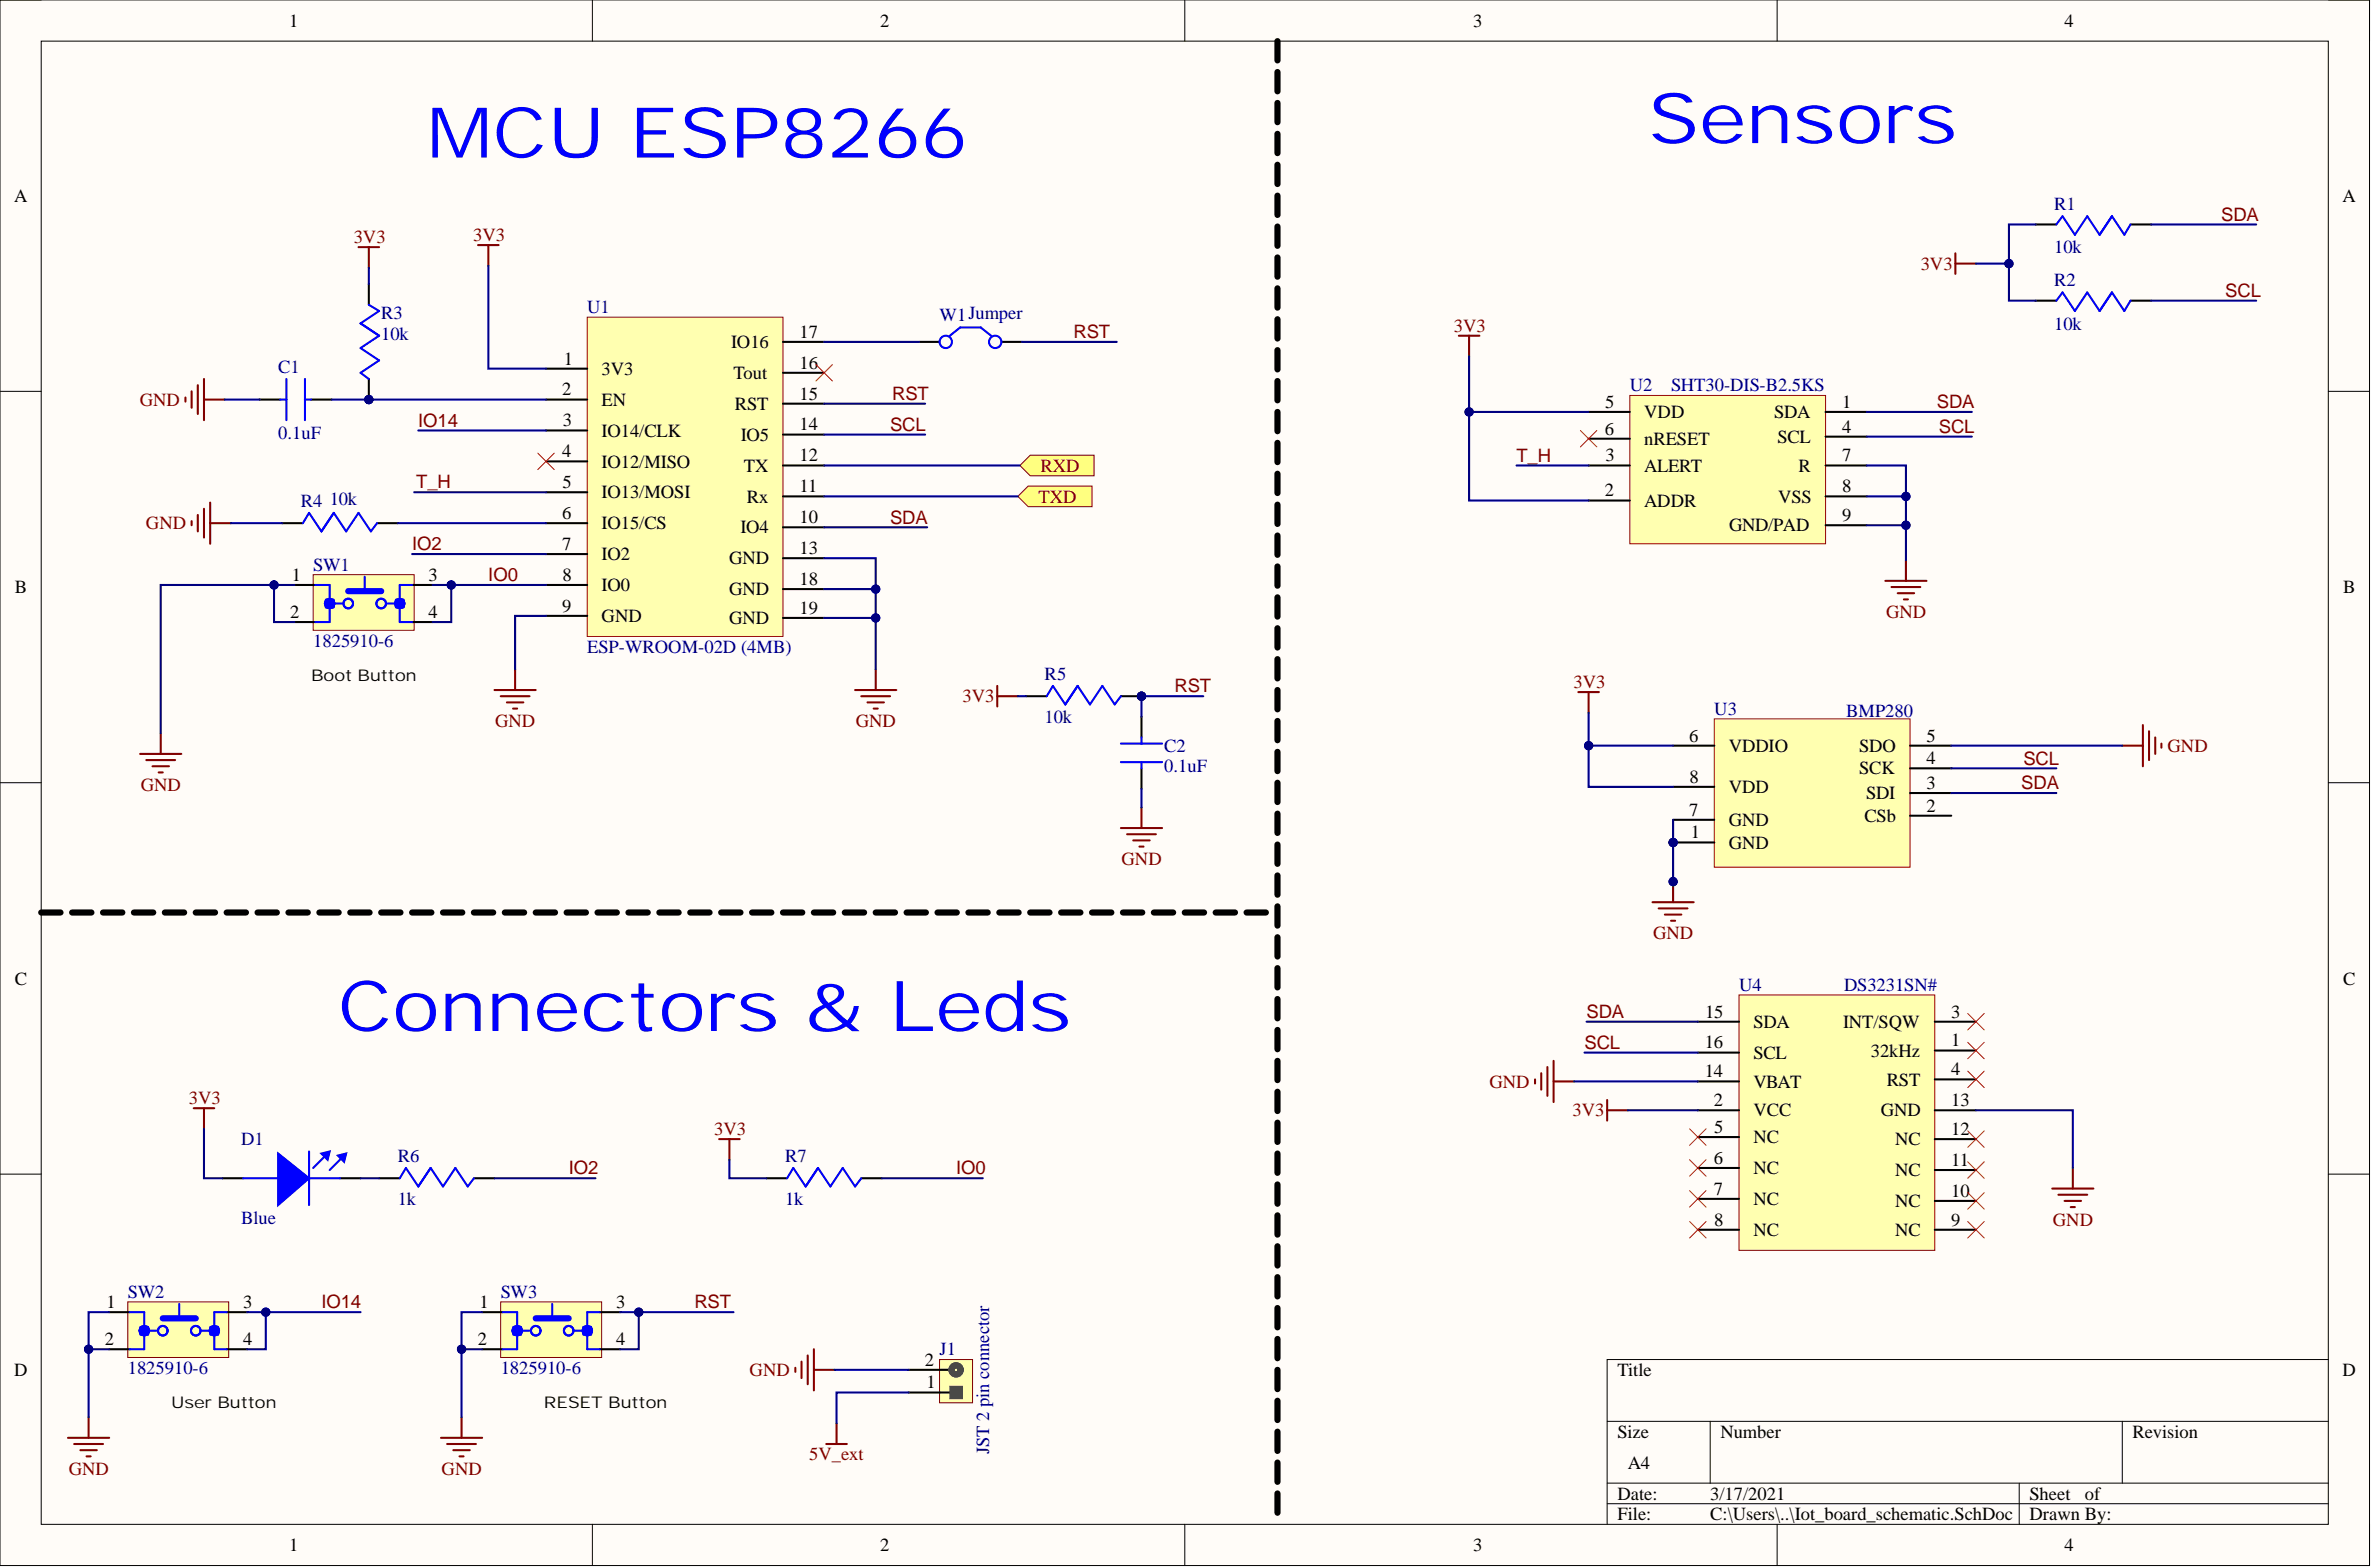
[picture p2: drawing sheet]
<svg xmlns="http://www.w3.org/2000/svg" width="292mm" height="193mm" viewBox="0 0 292 193" stroke-linecap="round" stroke-linejoin="round" font-family="sans-serif">
<defs><g id="words">
<g font-size="8.6" fill="#00f">
<text x="203.1" y="17.6">Sensors</text>
<text x="52.5" y="19.4">MCU ESP8266</text>
<text x="41.6" y="127">Connectors &amp; Leds</text>
</g>
<g font-size="2.3">
<text x="35.6" y="3.3">1</text>
<text x="108.4" y="3.3">2</text>
<text x="181.5" y="3.3">3</text>
<text x="254.3" y="3.3">4</text>
<text x="1.7" y="24.9">A</text>
<text x="288.6" y="24.9">A</text>
<text x="98.5" y="41.6">17</text>
<text x="69.5" y="44.9">1</text>
<text x="74.1" y="46.2">3V3</text>
<text x="90.1" y="42.9">IO16</text>
<text x="90.4" y="46.7">Tout</text>
<text x="98.5" y="45.4">16</text>
<text x="69.3" y="48.7">2</text>
<text x="69.3" y="52.5">3</text>
<text x="74.1" y="50">EN</text>
<text x="74.1" y="53.8">IO14/CLK</text>
<text x="90.5" y="50.5">RST</text>
<text x="98.5" y="53">14</text>
<text x="98.5" y="49.2">15</text>
<text x="197.7" y="53.5">6</text>
<text x="197.7" y="50.2">5</text>
<text x="202.6" y="51.5">VDD</text>
<text x="218.6" y="51.5">SDA</text>
<text x="226.9" y="50.2">1</text>
<text x="226.9" y="53.3">4</text>
<text x="69.3" y="56.3">4</text>
<text x="74.1" y="57.6">IO12/MISO</text>
<text x="91.3" y="54.3">IO5</text>
<text x="91.6" y="58.1">TX</text>
<text x="98.5" y="56.8">12</text>
<text x="197.8" y="56.8">3</text>
<text x="202.6" y="58.1">ALERT</text>
<text x="202.6" y="54.8">nRESET</text>
<text x="219" y="54.5">SCL</text>
<text x="221.6" y="58.1">R</text>
<text x="226.9" y="56.8">7</text>
<text x="69.3" y="63.9">6</text>
<text x="69.3" y="60.1">5</text>
<text x="74.1" y="61.4">IO13/MOSI</text>
<text x="74.1" y="65.2">IO15/CS</text>
<text x="91.2" y="65.7">IO4</text>
<text x="92" y="61.9">Rx</text>
<text x="98.5" y="64.4">10</text>
<text x="98.5" y="60.6">11</text>
<text x="197.7" y="61.1">2</text>
<text x="202.6" y="62.4">ADDR</text>
<text x="213" y="65.4">GND/PAD</text>
<text x="219.1" y="61.9">VSS</text>
<text x="226.9" y="60.6">8</text>
<text x="226.9" y="64.2">9</text>
<text x="36" y="71.5">1</text>
<text x="52.8" y="71.5">3</text>
<text x="69.3" y="67.7">7</text>
<text x="69.3" y="71.5">8</text>
<text x="74.1" y="69">IO2</text>
<text x="89.8" y="69.5">GND</text>
<text x="98.5" y="68.2">13</text>
<text x="1.8" y="73.1">B</text>
<text x="35.7" y="76.1">2</text>
<text x="52.8" y="76.1">4</text>
<text x="69.3" y="75.3">9</text>
<text x="74.1" y="72.8">IO0</text>
<text x="74.1" y="76.6">GND</text>
<text x="89.8" y="73.3">GND</text>
<text x="89.8" y="76.9">GND</text>
<text x="98.5" y="72">18</text>
<text x="98.5" y="75.6">19</text>
<text x="288.7" y="73.1">B</text>
<text x="208.1" y="91.3">6</text>
<text x="213" y="92.6">VDDIO</text>
<text x="229.1" y="95.4">SCK</text>
<text x="229.1" y="92.6">SDO</text>
<text x="237.3" y="94.1">4</text>
<text x="237.3" y="91.3">5</text>
<text x="208.1" y="100.4">7</text>
<text x="208.2" y="96.4">8</text>
<text x="213" y="101.7">GND</text>
<text x="213" y="97.7">VDD</text>
<text x="229.7" y="101.2">CSb</text>
<text x="229.9" y="98.4">SDI</text>
<text x="237.3" y="99.9">2</text>
<text x="237.3" y="97.2">3</text>
<text x="208.3" y="103.2">1</text>
<text x="213" y="104.5">GND</text>
<text x="1.8" y="121.3">C</text>
<text x="210.1" y="125.3">15</text>
<text x="240.4" y="125.3">3</text>
<text x="288.7" y="121.3">C</text>
<text x="210" y="129.1">16</text>
<text x="216" y="126.6">SDA</text>
<text x="216" y="130.4">SCL</text>
<text x="227.1" y="126.6">INT/SQW</text>
<text x="230.5" y="130.1">32kHz</text>
<text x="240.4" y="128.9">1</text>
<text x="210" y="132.7">14</text>
<text x="211.2" y="136.2">2</text>
<text x="216" y="137.5">VCC</text>
<text x="216" y="133.9">VBAT</text>
<text x="231.7" y="137.5">GND</text>
<text x="232.4" y="133.7">RST</text>
<text x="240.4" y="132.4">4</text>
<text x="240.4" y="136.2">13</text>
<text x="211.2" y="143.3">6</text>
<text x="211.2" y="139.5">5</text>
<text x="216" y="140.8">NC</text>
<text x="233.5" y="141">NC</text>
<text x="240.4" y="143.6">11</text>
<text x="240.4" y="139.8">12</text>
<text x="211.2" y="147.1">7</text>
<text x="216" y="144.6">NC</text>
<text x="216" y="148.4">NC</text>
<text x="233.5" y="148.6">NC</text>
<text x="233.5" y="144.8">NC</text>
<text x="240.4" y="147.4">10</text>
<text x="211.2" y="150.9">8</text>
<text x="216" y="152.2">NC</text>
<text x="233.5" y="152.2">NC</text>
<text x="240.4" y="150.9">9</text>
<text x="13.1" y="161.1">1</text>
<text x="30" y="161.1">3</text>
<text x="59.1" y="161.1">1</text>
<text x="75.9" y="161.1">3</text>
<text x="12.9" y="165.6">2</text>
<text x="30" y="165.6">4</text>
<text x="58.8" y="165.6">2</text>
<text x="75.9" y="165.6">4</text>
<text x="1.7" y="169.5">D</text>
<text x="113.9" y="168.2">2</text>
<text x="114.1" y="171">1</text>
<text x="199.3" y="169.5">Title</text>
<text x="288.6" y="169.5">D</text>
<text x="199.3" y="177.1">Size</text>
<text x="212" y="177.1">Number</text>
<text x="262.7" y="177.1">Revision</text>
<text x="199.3" y="184.7">Date:</text>
<text x="200.5" y="180.9">A4</text>
<text x="210.7" y="184.7">3/17/2021</text>
<text x="250" y="184.7">Sheet</text>
<text x="256.8" y="184.7">of</text>
<text x="35.6" y="191">1</text>
<text x="108.4" y="191">2</text>
<text x="181.5" y="191">3</text>
<text x="199.3" y="187.2">File:</text>
<text x="210.7" y="187.2">C:\Users\..\Iot_board_schematic.SchDoc</text>
<text x="250" y="187.2">Drawn By:</text>
<text x="254.3" y="191">4</text>
</g>
<g font-size="2.3" fill="#800000">
<text x="43.6" y="29.9">3V3</text>
<text x="58.3" y="29.7">3V3</text>
<text x="273.6" y="27.2">SDA</text>
<text x="236.6" y="33.2">3V3</text>
<text x="132.3" y="41.6">RST</text>
<text x="179.1" y="40.8">3V3</text>
<text x="274.1" y="36.6">SCL</text>
<text x="17.2" y="50">GND</text>
<text x="51.5" y="52.5">IO14</text>
<text x="109.7" y="53.1">SCL</text>
<text x="109.9" y="49.2">RST</text>
<text x="238.6" y="50.3">SDA</text>
<text x="238.9" y="53.3">SCL</text>
<text x="128.2" y="58.1">RXD</text>
<text x="186.8" y="56.9">T_H</text>
<text x="18" y="65.2">GND</text>
<text x="51.3" y="60.2">T_H</text>
<text x="109.7" y="64.5">SDA</text>
<text x="127.9" y="61.9">TXD</text>
<text x="50.8" y="67.8">IO2</text>
<text x="60.2" y="71.6">IO0</text>
<text x="232.4" y="76.1">GND</text>
<text x="61" y="89.5">GND</text>
<text x="105.4" y="89.5">GND</text>
<text x="118.6" y="86.5">3V3</text>
<text x="144.7" y="85.3">RST</text>
<text x="193.9" y="84.7">3V3</text>
<text x="249.3" y="94.1">SCL</text>
<text x="267" y="92.6">GND</text>
<text x="17.3" y="97.4">GND</text>
<text x="249" y="97.2">SDA</text>
<text x="138.2" y="106.5">GND</text>
<text x="203.7" y="115.7">GND</text>
<text x="195.5" y="125.4">SDA</text>
<text x="195.2" y="129.2">SCL</text>
<text x="23.3" y="136">3V3</text>
<text x="183.5" y="133.9">GND</text>
<text x="193.7" y="137.5">3V3</text>
<text x="88" y="139.8">3V3</text>
<text x="70.1" y="144.6">IO2</text>
<text x="117.8" y="144.6">IO0</text>
<text x="252.9" y="150.9">GND</text>
<text x="39.6" y="161.1">IO14</text>
<text x="85.5" y="161.1">RST</text>
<text x="92.4" y="169.5">GND</text>
<text x="99.7" y="179.9">5V_ext</text>
<text x="8.5" y="181.6">GND</text>
<text x="54.4" y="181.6">GND</text>
</g>
<g font-size="2.3" fill="#000080">
<text x="253.1" y="25.9">R1</text>
<text x="253.1" y="35.3">R2</text>
<text x="253.1" y="31.2">10k</text>
<text x="47" y="39.3">R3</text>
<text x="47" y="41.8">10k</text>
<text x="72.3" y="38.6">U1</text>
<text x="115.8" y="39.6">W1Jumper</text>
<text x="253.1" y="40.6">10k</text>
<text x="34.3" y="45.9">C1</text>
<text x="200.8" y="48.2">U2</text>
<text x="205.9" y="48.2">SHT30-DIS-B2.5KS</text>
<text x="34.3" y="54">0.1uF</text>
<text x="37.1" y="62.4">R4</text>
<text x="40.6" y="62.1">10k</text>
<text x="38.6" y="70.3">SW1</text>
<text x="38.6" y="79.6">1825910-6</text>
<text x="72.3" y="80.4">ESP-WROOM-02D (4MB)</text>
<text x="128.7" y="83.7">R5</text>
<text x="128.7" y="89">10k</text>
<text x="211.2" y="88">U3</text>
<text x="227.4" y="88.3">BMP280</text>
<text x="143.4" y="92.6">C2</text>
<text x="143.4" y="95.1">0.1uF</text>
<text x="214.2" y="122">U4</text>
<text x="227.2" y="122">DS3231SN#</text>
<text x="29.7" y="141">D1</text>
<text x="49" y="143.1">R6</text>
<text x="96.7" y="143.1">R7</text>
<text x="49" y="148.4">1k</text>
<text x="96.7" y="148.4">1k</text>
<text x="29.7" y="150.7">Blue</text>
<text x="15.7" y="159.8">SW2</text>
<text x="61.7" y="159.8">SW3</text>
<text x="115.8" y="166.9">J1</text>
<text x="15.7" y="169.2">1825910-6</text>
<text x="61.7" y="169.2">1825910-6</text>
<text x="121.8" y="179.1" transform="rotate(-90 121.8 179.1)">JST 2 pin connector</text>
</g>
<g font-size="2">
<text x="38.3" y="83.9">Boot Button</text>
<text x="21.1" y="173.4">User Button</text>
<text x="67" y="173.4">RESET Button</text>
</g>
</g></defs>
<path d="M0 0h291.9v192.8h-291.9z" fill-rule="evenodd" fill="#fffcf8"/>
<path d="M0 0h291.9v192.8h-291.9z" fill="none" stroke="#000" stroke-width=".12"/>
<path d="M5.1 5.1h281.7v182.6h-281.7z" fill-rule="evenodd" fill="#fffcf8"/>
<g fill="none" stroke="#000" stroke-width=".12">
<path d="M0 0h5.1M73 0v5.1M146 0v5.1M218.9 0v5.1M286.8 0h5.1v5.1M5.1 5.1h281.7v182.6h-281.7zM0 48.2h5.1M286.8 48.2h5.1M0 96.4h5.1M286.8 96.4h5.1M0 144.6h5.1M286.8 144.6h5.1"/>
<path d="M198 175h88.8M210.7 175v7.6M261.5 175v7.6M286.8 167.4h-88.8v20.3M73 187.7v5.1M146 187.7v5.1M198 182.6h88.8M198 185.2h88.8M218.9 187.7v5.1M248.8 182.6v5.1M291.9 187.7v5.1"/>
</g>
<g fill="none" stroke="#000" stroke-width=".76">
<path d="M157.4 5.1v2.3M157.4 8.9v2.3M157.4 12.7v2.4M157.4 16.5v2.4M157.4 20.3v2.4M157.4 24.1v2.4M157.4 27.9v2.4M157.4 31.7v2.4M157.4 35.5v2.4M157.4 39.3v2.4M157.4 43.1v2.4M157.4 46.9v2.4"/>
<path d="M157.4 50.7v2.4M157.4 54.5v2.4M157.4 58.3v2.4M157.4 62.1v2.4M157.4 65.9v2.4M157.4 69.8v2.3M157.4 73.6v2.3M157.4 77.4v2.3M157.4 81.2v2.3M157.4 85v2.4M157.4 88.8v2.4M157.4 92.6v2.4"/>
<path d="M157.4 96.4v2.4M5.1 112.4h2.4M8.9 112.4h2.4M12.7 112.4h2.4M16.5 112.4h2.4M20.3 112.4h2.4M24.1 112.4h2.4M27.9 112.4h2.4M31.7 112.4h2.4M35.5 112.4h2.4M39.3 112.4h2.4M43.2 112.4h2.3"/>
<path d="M47 112.4h2.3M50.8 112.4h2.3M54.6 112.4h2.4M58.4 112.4h2.4M62.2 112.4h2.4M66 112.4h2.4M69.8 112.4h2.4M73.6 112.4h2.4M77.4 112.4h2.4M81.2 112.4h2.4M85 112.4h2.4M88.8 112.4h2.4"/>
<path d="M92.7 112.4h2.3M96.5 112.4h2.3M100.3 112.4h2.3M104.1 112.4h2.4M107.9 112.4h2.4M111.7 112.4h2.4M115.5 112.4h2.4M119.3 112.4h2.4M123.1 112.4h2.4M126.9 112.4h2.4M130.7 112.4h2.4M134.5 112.4h2.4"/>
<path d="M138.3 112.4h2.4M142.2 112.4h2.3M146 112.4h2.3M149.8 112.4h2.3M153.6 112.4h2.4M157.4 100.2v2.4M157.4 104v2.4M157.4 107.8v2.4M157.4 111.6v2.4M157.4 115.4v2.4M157.4 119.2v2.4M157.4 123v2.4"/>
<path d="M157.4 126.8v2.4M157.4 130.6v2.4M157.4 134.4v2.4M157.4 138.2v2.4M157.4 142.1v2.3M157.4 145.9v2.3M157.4 149.7v2.3M157.4 153.5v2.3M157.4 157.3v2.4M157.4 161.1v2.4M157.4 164.9v2.4M157.4 168.7v2.4"/>
<path d="M157.4 172.5v2.4M157.4 176.3v2.4M157.4 180.1v2.4M157.4 183.9v2.4"/>
</g>
<path d="M113.2 42.1h2.6M123.4 42.1h2.5" fill="none" stroke="#000" stroke-width=".25"/>
<g fill="none" stroke="#00f" stroke-width=".25">
<path d="M117 41.3l1.3-1h2.5l1.3 1"/>
<circle cx="116.5" cy="42.1" r=".76"/>
<circle cx="122.6" cy="42.1" r=".76"/>
</g>
<path d="M72.3 39.1h24.2v39.3h-24.2z" fill-rule="evenodd" fill="#ffffb0"/>
<path d="M72.3 39.1h24.2v39.3h-24.2z" fill="none" stroke="#980000" stroke-width=".12"/>
<g fill="none" stroke="#000" stroke-width=".25">
<path d="M67.3 45.4h5M67.3 49.2h5M67.3 53h5M67.3 56.8h5M96.5 57.3h5M96.5 53.5h5M96.5 49.7h5M96.5 45.9h5M96.5 42.1h5M67.3 60.6h5M67.3 64.4h5M67.3 68.2h5"/>
<path d="M67.3 72h5M67.3 75.8h5M96.5 64.9h5M96.5 61.1h5M96.5 68.7h5M96.5 72.5h5M96.5 76.1h5"/>
</g>
<path d="M115.8 167.4h4v5.3h-4z" fill-rule="evenodd" fill="#ffffb0"/>
<path d="M115.8 167.4h4v5.3h-4z" fill="none" stroke="#800000" stroke-width=".12"/>
<path d="M111.9 168.7h5.1M111.9 171.5h5.1" fill="none" stroke="#000" stroke-width=".25"/>
<path d="M117 170.7h1.5v1.5h-1.5z" fill-rule="evenodd" fill="#434343"/>
<path d="M117 170.7h1.5v1.5h-1.5z" fill="none" stroke="#434343" stroke-width=".12"/>
<circle cx="117.8" cy="168.7" r=".56" fill="none" stroke="#434343" stroke-width=".76"/>
<path d="M200.8 48.7h24.1v18.3h-24.1z" fill-rule="evenodd" fill="#ffffb0"/>
<path d="M200.8 48.7h24.1v18.3h-24.1z" fill="none" stroke="#980000" stroke-width=".12"/>
<path d="M195.7 50.7h5.1M195.7 57.3h5.1M195.7 54h5.1M224.9 50.7h5.1M224.9 57.3h5.1M224.9 53.8h5.1M195.7 61.6h5.1M224.9 61.1h5.1M224.9 64.7h5.1M46.7 145.1h2.5M58.4 145.1h2.5" fill="none" stroke="#000" stroke-width=".25"/>
<path d="M49.2 145.1l.8-1.3 1.5 2.3 1.6-2.3 1.5 2.3 1.5-2.3 1.5 2.3 .8-1" fill="none" stroke="#00f" stroke-width=".25"/>
<circle cx="45.4" cy="49.2" r=".51" fill="#000080"/>
<circle cx="45.4" cy="49.2" r=".51" fill="none" stroke="#000080" stroke-width=".12"/>
<path d="M45.4 46.7v2.5" fill="none" stroke="#000" stroke-width=".25"/>
<circle cx="45.4" cy="49.2" r=".51" fill="#000080"/>
<circle cx="45.4" cy="49.2" r=".51" fill="none" stroke="#000080" stroke-width=".12"/>
<path d="M45.4 35v2.5" fill="none" stroke="#000" stroke-width=".25"/>
<path d="M45.4 37.5l1.3 .8-2.3 1.5 2.3 1.5-2.3 1.6 2.3 1.5-2.3 1.5 1 .8" fill="none" stroke="#00f" stroke-width=".25"/>
<path d="M214.2 122.5h24.2v31.5h-24.2z" fill-rule="evenodd" fill="#ffffb0"/>
<path d="M214.2 122.5h24.2v31.5h-24.2z" fill="none" stroke="#980000" stroke-width=".12"/>
<g fill="none" stroke="#000" stroke-width=".25">
<path d="M209.2 136.7h5M209.2 125.8h5M209.2 133.2h5M209.2 129.6h5M238.4 129.4h5M238.4 136.7h5M238.4 125.8h5M238.4 132.9h5M209.2 140h5M209.2 143.8h5M209.2 147.6h5M209.2 151.4h5"/>
<path d="M238.4 151.4h5M238.4 147.9h5M238.4 144.1h5M238.4 140.3h5"/>
</g>
<path d="M38.6 70.8h12.4v6.8h-12.4z" fill-rule="evenodd" fill="#ffffb0"/>
<path d="M38.6 70.8h12.4v6.8h-12.4z" fill="none" stroke="#800000" stroke-width=".12"/>
<path d="M36.3 72h2.5M36.3 76.6h2.5M50.8 72h2.5M50.8 76.6h2.5" fill="none" stroke="#000" stroke-width=".25"/>
<g fill="none" stroke="#00f" stroke-width=".25">
<path d="M38.8 72h1.8v4.6h-1.8M40.6 74.3h1.5M44.9 71v1.8M47.7 74.3h1.5M50.8 72h-1.6v4.6h1.6"/>
<circle cx="42.9" cy="74.3" r=".59"/>
<circle cx="47" cy="74.3" r=".59"/>
</g>
<g fill="none" stroke="#00f" stroke-width="1.3">
<circle cx="40.6" cy="74.3" r=".06"/>
<circle cx="49.2" cy="74.3" r=".06"/>
</g>
<path d="M42.9 72.8h4.1" fill="none" stroke="#00f" stroke-width=".76"/>
<circle cx="206.1" cy="103.7" r=".51" fill="#000080"/>
<circle cx="206.1" cy="103.7" r=".51" fill="none" stroke="#000080" stroke-width=".12"/>
<path d="M211.2 88.5h24.1v18.3h-24.1z" fill-rule="evenodd" fill="#ffffb0"/>
<path d="M211.2 88.5h24.1v18.3h-24.1z" fill="none" stroke="#980000" stroke-width=".12"/>
<path d="M206.1 103.7h5.1" fill="none" stroke="#000" stroke-width=".25"/>
<circle cx="206.1" cy="103.7" r=".51" fill="#000080"/>
<circle cx="206.1" cy="103.7" r=".51" fill="none" stroke="#000080" stroke-width=".12"/>
<path d="M32 49.2h2.5M38.3 49.2h2.6M206.1 91.8h5.1M206.1 96.9h5.1M235.3 97.7h5.1M235.3 94.6h5.1M235.3 91.8h5.1M206.1 101h5.1M235.3 100.4h5.1" fill="none" stroke="#000" stroke-width=".25"/>
<g fill="none" stroke="#800000" stroke-width=".25">
<path d="M44.2 30.4h2.5M45.4 30.4v2.6M58.9 30.2h2.5M60.2 30.2v2.5M22.8 49v.5M23.6 48.2v2M24.4 47.4v3.6M25.1 46.7v5M25.1 49.2h2.6M17.3 92.8h5M18 93.6h3.6M18.8 94.4h2"/>
<path d="M19.5 95.1h.6M19.8 90.3v2.5M60.9 85h5.1M61.7 85.7h3.5M62.4 86.5h2.1M63.2 87.3h.5M63.5 82.4v2.6M105.3 85h5.1M106.1 85.7h3.6M106.9 86.5h2M107.6 87.3h.5M107.9 82.4v2.6"/>
</g>
<path d="M34.5 49.2h.8M35.3 46.7v5M37.6 49.2h.7M37.6 46.7v5" fill="none" stroke="#00f" stroke-width=".25"/>
<path d="M125.7 57.3l1.2-1.2h7.9v2.5h-7.9z" fill-rule="evenodd" fill="#ffff80"/>
<path d="M125.7 57.3l1.2-1.2h7.9v2.5h-7.9z" fill="none" stroke="#800000" stroke-width=".12"/>
<path d="M125.4 61.1l1.3-1.2h7.8v2.5h-7.8z" fill-rule="evenodd" fill="#ffff80"/>
<path d="M125.4 61.1l1.3-1.2h7.8v2.5h-7.8z" fill="none" stroke="#800000" stroke-width=".12"/>
<path d="M34.8 64.4h2.5M46.5 64.4h2.5" fill="none" stroke="#000" stroke-width=".25"/>
<path d="M37.3 64.4l.8-1.2 1.5 2.2 1.5-2.2 1.5 2.2 1.6-2.2 1.5 2.2 .8-1" fill="none" stroke="#00f" stroke-width=".25"/>
<path d="M23.6 64.2v.5M24.4 63.4v2M25.1 62.7v3.5M25.9 61.9v5.1M25.9 64.4h2.5" fill="none" stroke="#800000" stroke-width=".25"/>
<path d="M66.3 55.8l2 2M68.3 55.8l-2 2M100.5 44.9l2.1 2M102.6 44.9l-2.1 2" fill="none" stroke="#f00" stroke-width=".12"/>
<circle cx="140.6" cy="85.7" r=".51" fill="#000080"/>
<circle cx="140.6" cy="85.7" r=".51" fill="none" stroke="#000080" stroke-width=".12"/>
<path d="M138.1 85.7h2.5" fill="none" stroke="#000" stroke-width=".25"/>
<circle cx="140.6" cy="85.7" r=".51" fill="#000080"/>
<circle cx="140.6" cy="85.7" r=".51" fill="none" stroke="#000080" stroke-width=".12"/>
<path d="M126.4 85.7h2.6M140.6 88.3v2.5M140.6 94.6v2.6" fill="none" stroke="#000" stroke-width=".25"/>
<path d="M129 85.7l.7-1.2 1.5 2.3 1.6-2.3 1.5 2.3 1.5-2.3 1.5 2.3 .8-1.1M138.1 93.9h5.1M138.1 91.6h5.1M140.6 90.8v.8M140.6 93.9v.7" fill="none" stroke="#00f" stroke-width=".25"/>
<g fill="none" stroke="#800000" stroke-width=".25">
<path d="M122.9 84.5v2.5M122.9 85.7h2.5M140.6 99.4v2.6M138.1 102h5.1M138.9 102.7h3.5M139.6 103.5h2M140.4 104.3h.5M23.9 136.5h2.5M25.1 136.5v2.5M98 168.4v.5M98.7 167.7v2M99.5 166.9v3.6"/>
<path d="M100.3 166.2v5M100.3 168.7h2.5"/>
</g>
<path d="M15.7 160.3h12.5v6.9h-12.5z" fill-rule="evenodd" fill="#ffffb0"/>
<path d="M15.7 160.3h12.5v6.9h-12.5z" fill="none" stroke="#800000" stroke-width=".12"/>
<path d="M13.5 161.6h2.5M13.5 166.2h2.5M27.9 161.6h2.6M27.9 166.2h2.6" fill="none" stroke="#000" stroke-width=".25"/>
<g fill="none" stroke="#00f" stroke-width=".25">
<path d="M16 161.6h1.8v4.6h-1.8M17.8 163.9h1.5M22.1 160.6v1.7M24.9 163.9h1.5M27.9 161.6h-1.5v4.6h1.5"/>
<circle cx="20.1" cy="163.9" r=".59"/>
<circle cx="24.1" cy="163.9" r=".59"/>
</g>
<g fill="none" stroke="#00f" stroke-width="1.3">
<path d="M26.4 163.8v.1z"/>
<circle cx="17.8" cy="163.9" r=".06"/>
</g>
<path d="M20.1 162.3h4" fill="none" stroke="#00f" stroke-width=".76"/>
<path d="M8.4 177.1h5.1M9.1 177.8h3.6M9.9 178.6h2M10.7 179.3h.5M10.9 174.5v2.6" fill="none" stroke="#800000" stroke-width=".25"/>
<path d="M61.7 160.3h12.4v6.9h-12.4z" fill-rule="evenodd" fill="#ffffb0"/>
<path d="M61.7 160.3h12.4v6.9h-12.4z" fill="none" stroke="#800000" stroke-width=".12"/>
<path d="M94.4 145.1h2.6M106.1 145.1h2.5M59.4 161.6h2.5M59.4 166.2h2.5M73.9 161.6h2.5M73.9 166.2h2.5" fill="none" stroke="#000" stroke-width=".25"/>
<g fill="none" stroke="#00f" stroke-width=".25">
<path d="M97 145.1l.7-1.3 1.6 2.3 1.5-2.3 1.5 2.3 1.5-2.3 1.5 2.3 .8-1M61.9 161.6h1.8v4.6h-1.8M63.7 163.9h1.5M68 160.6v1.7M70.8 163.9h1.5M73.9 161.6h-1.6v4.6h1.6"/>
<circle cx="66" cy="163.9" r=".59"/>
<circle cx="70.1" cy="163.9" r=".59"/>
</g>
<g fill="none" stroke="#00f" stroke-width="1.3">
<path d="M72.3 163.8l.1 .1z"/>
<circle cx="63.7" cy="163.9" r=".06"/>
</g>
<path d="M66 162.3h4.1" fill="none" stroke="#00f" stroke-width=".76"/>
<g fill="none" stroke="#800000" stroke-width=".25">
<path d="M179.7 41.3h2.6M181 41.3v2.6M203.6 111.1h5.1M204.3 111.9h3.6M205.1 112.6h2M205.9 113.4h.5M206.1 108.6v2.5M88.6 140.3h2.5M89.9 140.3v2.5M252.8 146.4h5.1M253.6 147.1h3.5M254.3 147.9h2.1"/>
<path d="M255.1 148.6h.5M255.4 143.8v2.6M54.3 177.1h5.1M55.1 177.8h3.5M55.8 178.6h2.1M56.6 179.3h.5M56.9 174.5v2.6"/>
</g>
<g fill="none" stroke="#f00" stroke-width=".12">
<path d="M194.7 53l2 2M196.7 53l-2 2M208.2 139l2 2M210.2 139l-2 2M242.4 124.8l2 2M242.4 128.4l2 2M242.4 131.9l2 2M242.4 139.3l2 2M244.4 124.8l-2 2M244.4 128.4l-2 2M244.4 131.9l-2 2M244.4 139.3l-2 2"/>
<path d="M208.2 150.4l2 2.1M208.2 146.6l2 2M208.2 142.8l2 2M210.2 150.4l-2 2.1M210.2 146.6l-2 2M210.2 142.8l-2 2M242.4 143.1l2 2M242.4 146.9l2 2M242.4 150.4l2 2.1M244.4 143.1l-2 2M244.4 146.9l-2 2M244.4 150.4l-2 2.1"/>
</g>
<circle cx="206.1" cy="108.6" r=".51" fill="#000080"/>
<circle cx="206.1" cy="108.6" r=".51" fill="none" stroke="#000080" stroke-width=".12"/>
<g fill="none" stroke="#800000" stroke-width=".25">
<path d="M240.9 31.2v2.5M240.9 32.5h2.5M232.3 71.5h5M233 72.3h3.6M233.8 73.1h2M234.6 73.8h.5M234.8 69v2.5M194.4 85.2h2.6M195.7 85.2v2.6M261.5 91.8h2.5M264 89.3v5.1M264.8 90v3.6"/>
<path d="M265.5 90.8v2M266.3 91.6v.5M189.1 132.9v.5M189.9 132.2v2M190.6 131.4v3.6M191.4 130.6v5.1M191.4 133.2h2.5M198 135.5v2.5M198 136.7h2.5"/>
</g>
<path d="M250.8 37h2.5M250.8 27.6h2.5M262.5 37h2.5M262.5 27.6h2.5M27.4 145.1h2.6M41.9 145.1h2.5" fill="none" stroke="#000" stroke-width=".25"/>
<path d="M253.3 37l.8-1 1.5 2.3 1.5-2.3 1.6 2.3 1.5-2.3 1.5 2.3 .8-1.3M253.3 27.6l.8-1 1.5 2.3 1.5-2.3 1.6 2.3 1.5-2.3 1.5 2.3 .8-1.3M30 145.1h11.9" fill="none" stroke="#00f" stroke-width=".25"/>
<path d="M34.3 142.1l3.8 3-3.8 3.3z" fill="#00f"/>
<path d="M34.3 142.1l3.8 3-3.8 3.3zM38.1 141.8v6.6" fill="none" stroke="#00f" stroke-width=".25"/>
<path d="M39.6 142.1l1-.3-.2 1z" fill="#00f"/>
<path d="M39.6 142.1l1-.3-.2 1zM40.4 142.1l-1.8 1.7" fill="none" stroke="#00f" stroke-width=".25"/>
<path d="M41.6 142.3l1-.2-.2 1z" fill="#00f"/>
<path d="M41.6 142.3l1-.2-.2 1zM42.4 142.3l-1.8 1.8" fill="none" stroke="#00f" stroke-width=".25"/>
<path d="M101.8 177.8h2.5M103.1 175.3v2.5" fill="none" stroke="#800000" stroke-width=".25"/>
<path d="M206.1 101v7.8" fill="none" stroke="#000080" stroke-width=".25"/>
<circle cx="206.1" cy="108.6" r=".51" fill="#000080"/>
<circle cx="206.1" cy="108.6" r=".51" fill="none" stroke="#000080" stroke-width=".12"/>
<circle cx="206.1" cy="103.7" r=".51" fill="#000080"/>
<circle cx="206.1" cy="103.7" r=".51" fill="none" stroke="#000080" stroke-width=".12"/>
<path d="M10.9 166.2h2.6" fill="none" stroke="#000080" stroke-width=".25"/>
<circle cx="10.9" cy="166.2" r=".51" fill="#000080"/>
<circle cx="10.9" cy="166.2" r=".51" fill="none" stroke="#000080" stroke-width=".12"/>
<path d="M13.5 161.6h-2.6v12.9" fill="none" stroke="#000080" stroke-width=".25"/>
<circle cx="10.9" cy="166.2" r=".51" fill="#000080"/>
<circle cx="10.9" cy="166.2" r=".51" fill="none" stroke="#000080" stroke-width=".12"/>
<path d="M33.8 72h-14v18.3" fill="none" stroke="#000080" stroke-width=".25"/>
<circle cx="33.8" cy="72" r=".51" fill="#000080"/>
<circle cx="33.8" cy="72" r=".51" fill="none" stroke="#000080" stroke-width=".12"/>
<path d="M27.7 49.2h4.3M28.4 64.4h6.4M25.1 139v6.1h2.3M30.5 161.6h2.2v4.6h-2.2" fill="none" stroke="#000080" stroke-width=".25"/>
<circle cx="32.7" cy="161.6" r=".51" fill="#000080"/>
<circle cx="32.7" cy="161.6" r=".51" fill="none" stroke="#000080" stroke-width=".12"/>
<path d="M32.7 161.6h11.7" fill="none" stroke="#000080" stroke-width=".25"/>
<circle cx="32.7" cy="161.6" r=".51" fill="#000080"/>
<circle cx="32.7" cy="161.6" r=".51" fill="none" stroke="#000080" stroke-width=".12"/>
<path d="M36.3 72h-2.5v4.6h2.5" fill="none" stroke="#000080" stroke-width=".25"/>
<circle cx="33.8" cy="72" r=".51" fill="#000080"/>
<circle cx="33.8" cy="72" r=".51" fill="none" stroke="#000080" stroke-width=".12"/>
<path d="M40.9 49.2h26.4" fill="none" stroke="#000080" stroke-width=".25"/>
<circle cx="45.4" cy="49.2" r=".51" fill="#000080"/>
<circle cx="45.4" cy="49.2" r=".51" fill="none" stroke="#000080" stroke-width=".12"/>
<path d="M51.5 53h15.8M49 64.4h18.3M50.8 68.2h16.5M51 60.6h16.3M53.3 72h2.3v4.6h-2.3M44.4 145.1h2.3" fill="none" stroke="#000080" stroke-width=".25"/>
<circle cx="55.6" cy="72" r=".51" fill="#000080"/>
<circle cx="55.6" cy="72" r=".51" fill="none" stroke="#000080" stroke-width=".12"/>
<path d="M55.6 72h11.7" fill="none" stroke="#000080" stroke-width=".25"/>
<circle cx="55.6" cy="72" r=".51" fill="#000080"/>
<circle cx="55.6" cy="72" r=".51" fill="none" stroke="#000080" stroke-width=".12"/>
<path d="M56.9 166.2h2.5" fill="none" stroke="#000080" stroke-width=".25"/>
<circle cx="56.9" cy="166.2" r=".51" fill="#000080"/>
<circle cx="56.9" cy="166.2" r=".51" fill="none" stroke="#000080" stroke-width=".12"/>
<path d="M59.4 161.6h-2.5v12.9" fill="none" stroke="#000080" stroke-width=".25"/>
<circle cx="56.9" cy="166.2" r=".51" fill="#000080"/>
<circle cx="56.9" cy="166.2" r=".51" fill="none" stroke="#000080" stroke-width=".12"/>
<path d="M60.2 32.7v12.7h7.1M67.3 75.8h-3.8v6.6M60.9 145.1h12.5M76.4 161.6h2.3v4.6h-2.3" fill="none" stroke="#000080" stroke-width=".25"/>
<circle cx="78.7" cy="161.6" r=".51" fill="#000080"/>
<circle cx="78.7" cy="161.6" r=".51" fill="none" stroke="#000080" stroke-width=".12"/>
<path d="M78.7 161.6h11.7" fill="none" stroke="#000080" stroke-width=".25"/>
<circle cx="78.7" cy="161.6" r=".51" fill="#000080"/>
<circle cx="78.7" cy="161.6" r=".51" fill="none" stroke="#000080" stroke-width=".12"/>
<path d="M101.5 72.5h6.4v3.6h-6.4M89.9 142.8v2.3h4.5" fill="none" stroke="#000080" stroke-width=".25"/>
<circle cx="107.9" cy="76.1" r=".51" fill="#000080"/>
<circle cx="107.9" cy="76.1" r=".51" fill="none" stroke="#000080" stroke-width=".12"/>
<circle cx="107.9" cy="72.5" r=".51" fill="#000080"/>
<circle cx="107.9" cy="72.5" r=".51" fill="none" stroke="#000080" stroke-width=".12"/>
<path d="M101.5 68.7h6.4v3.8" fill="none" stroke="#000080" stroke-width=".25"/>
<circle cx="107.9" cy="72.5" r=".51" fill="#000080"/>
<circle cx="107.9" cy="72.5" r=".51" fill="none" stroke="#000080" stroke-width=".12"/>
<path d="M101.5 57.3h24.2M101.5 53.5h12.5M101.5 49.7h12.5M101.5 42.1h11.7M125.9 42.1h11.7M101.5 64.9h12.7M101.5 61.1h23.9M125.4 85.7h1M140.6 85.7h7.6M108.6 145.1h12.5M102.8 168.7h9.1M111.9 171.5h-8.8v3.8" fill="none" stroke="#000080" stroke-width=".25"/>
<circle cx="140.6" cy="85.7" r=".51" fill="#000080"/>
<circle cx="140.6" cy="85.7" r=".51" fill="none" stroke="#000080" stroke-width=".12"/>
<path d="M181 43.9v17.7h14.7" fill="none" stroke="#000080" stroke-width=".25"/>
<circle cx="181" cy="50.7" r=".51" fill="#000080"/>
<circle cx="181" cy="50.7" r=".51" fill="none" stroke="#000080" stroke-width=".12"/>
<path d="M181 50.7h14.7" fill="none" stroke="#000080" stroke-width=".25"/>
<circle cx="181" cy="50.7" r=".51" fill="#000080"/>
<circle cx="181" cy="50.7" r=".51" fill="none" stroke="#000080" stroke-width=".12"/>
<path d="M186.8 57.3h8.9M195.7 91.8v5.1h10.4M193.9 133.2h15.3M195.2 129.6h14M195.5 125.8h13.7" fill="none" stroke="#000080" stroke-width=".25"/>
<circle cx="195.7" cy="91.8" r=".51" fill="#000080"/>
<circle cx="195.7" cy="91.8" r=".51" fill="none" stroke="#000080" stroke-width=".12"/>
<path d="M195.7 87.8v4h10.4" fill="none" stroke="#000080" stroke-width=".25"/>
<circle cx="195.7" cy="91.8" r=".51" fill="#000080"/>
<circle cx="195.7" cy="91.8" r=".51" fill="none" stroke="#000080" stroke-width=".12"/>
<path d="M230 64.7h4.8v4.3M200.5 136.7h8.7" fill="none" stroke="#000080" stroke-width=".25"/>
<circle cx="234.8" cy="64.7" r=".51" fill="#000080"/>
<circle cx="234.8" cy="64.7" r=".51" fill="none" stroke="#000080" stroke-width=".12"/>
<path d="M230 61.1h4.8v3.6" fill="none" stroke="#000080" stroke-width=".25"/>
<circle cx="234.8" cy="61.1" r=".51" fill="#000080"/>
<circle cx="234.8" cy="61.1" r=".51" fill="none" stroke="#000080" stroke-width=".12"/>
<circle cx="234.8" cy="64.7" r=".51" fill="#000080"/>
<circle cx="234.8" cy="64.7" r=".51" fill="none" stroke="#000080" stroke-width=".12"/>
<path d="M230 57.3h4.8v3.8M230 53.8h12.9M230 50.7h12.9" fill="none" stroke="#000080" stroke-width=".25"/>
<circle cx="234.8" cy="61.1" r=".51" fill="#000080"/>
<circle cx="234.8" cy="61.1" r=".51" fill="none" stroke="#000080" stroke-width=".12"/>
<path d="M243.4 32.5h4.1M240.4 97.7h12.9M240.4 94.6h12.9M240.4 91.8h21.1M243.4 136.7h12v7.1" fill="none" stroke="#000080" stroke-width=".25"/>
<circle cx="247.5" cy="32.5" r=".51" fill="#000080"/>
<circle cx="247.5" cy="32.5" r=".51" fill="none" stroke="#000080" stroke-width=".12"/>
<path d="M250.8 27.6h-3.3v9.4h3.3" fill="none" stroke="#000080" stroke-width=".25"/>
<circle cx="247.5" cy="32.5" r=".51" fill="#000080"/>
<circle cx="247.5" cy="32.5" r=".51" fill="none" stroke="#000080" stroke-width=".12"/>
<path d="M45.4 33v2M265 37h13M265 27.6h13M107.9 76.1v6.3" fill="none" stroke="#000080" stroke-width=".25"/>
<circle cx="107.9" cy="76.1" r=".51" fill="#000080"/>
<circle cx="107.9" cy="76.1" r=".51" fill="none" stroke="#000080" stroke-width=".12"/>
<path d="M140.6 85.7v2.6M140.6 97.2v2.2" fill="none" stroke="#000080" stroke-width=".25"/>
<circle cx="140.6" cy="85.7" r=".51" fill="#000080"/>
<circle cx="140.6" cy="85.7" r=".51" fill="none" stroke="#000080" stroke-width=".12"/>
<use href="#words"/>
</svg>
